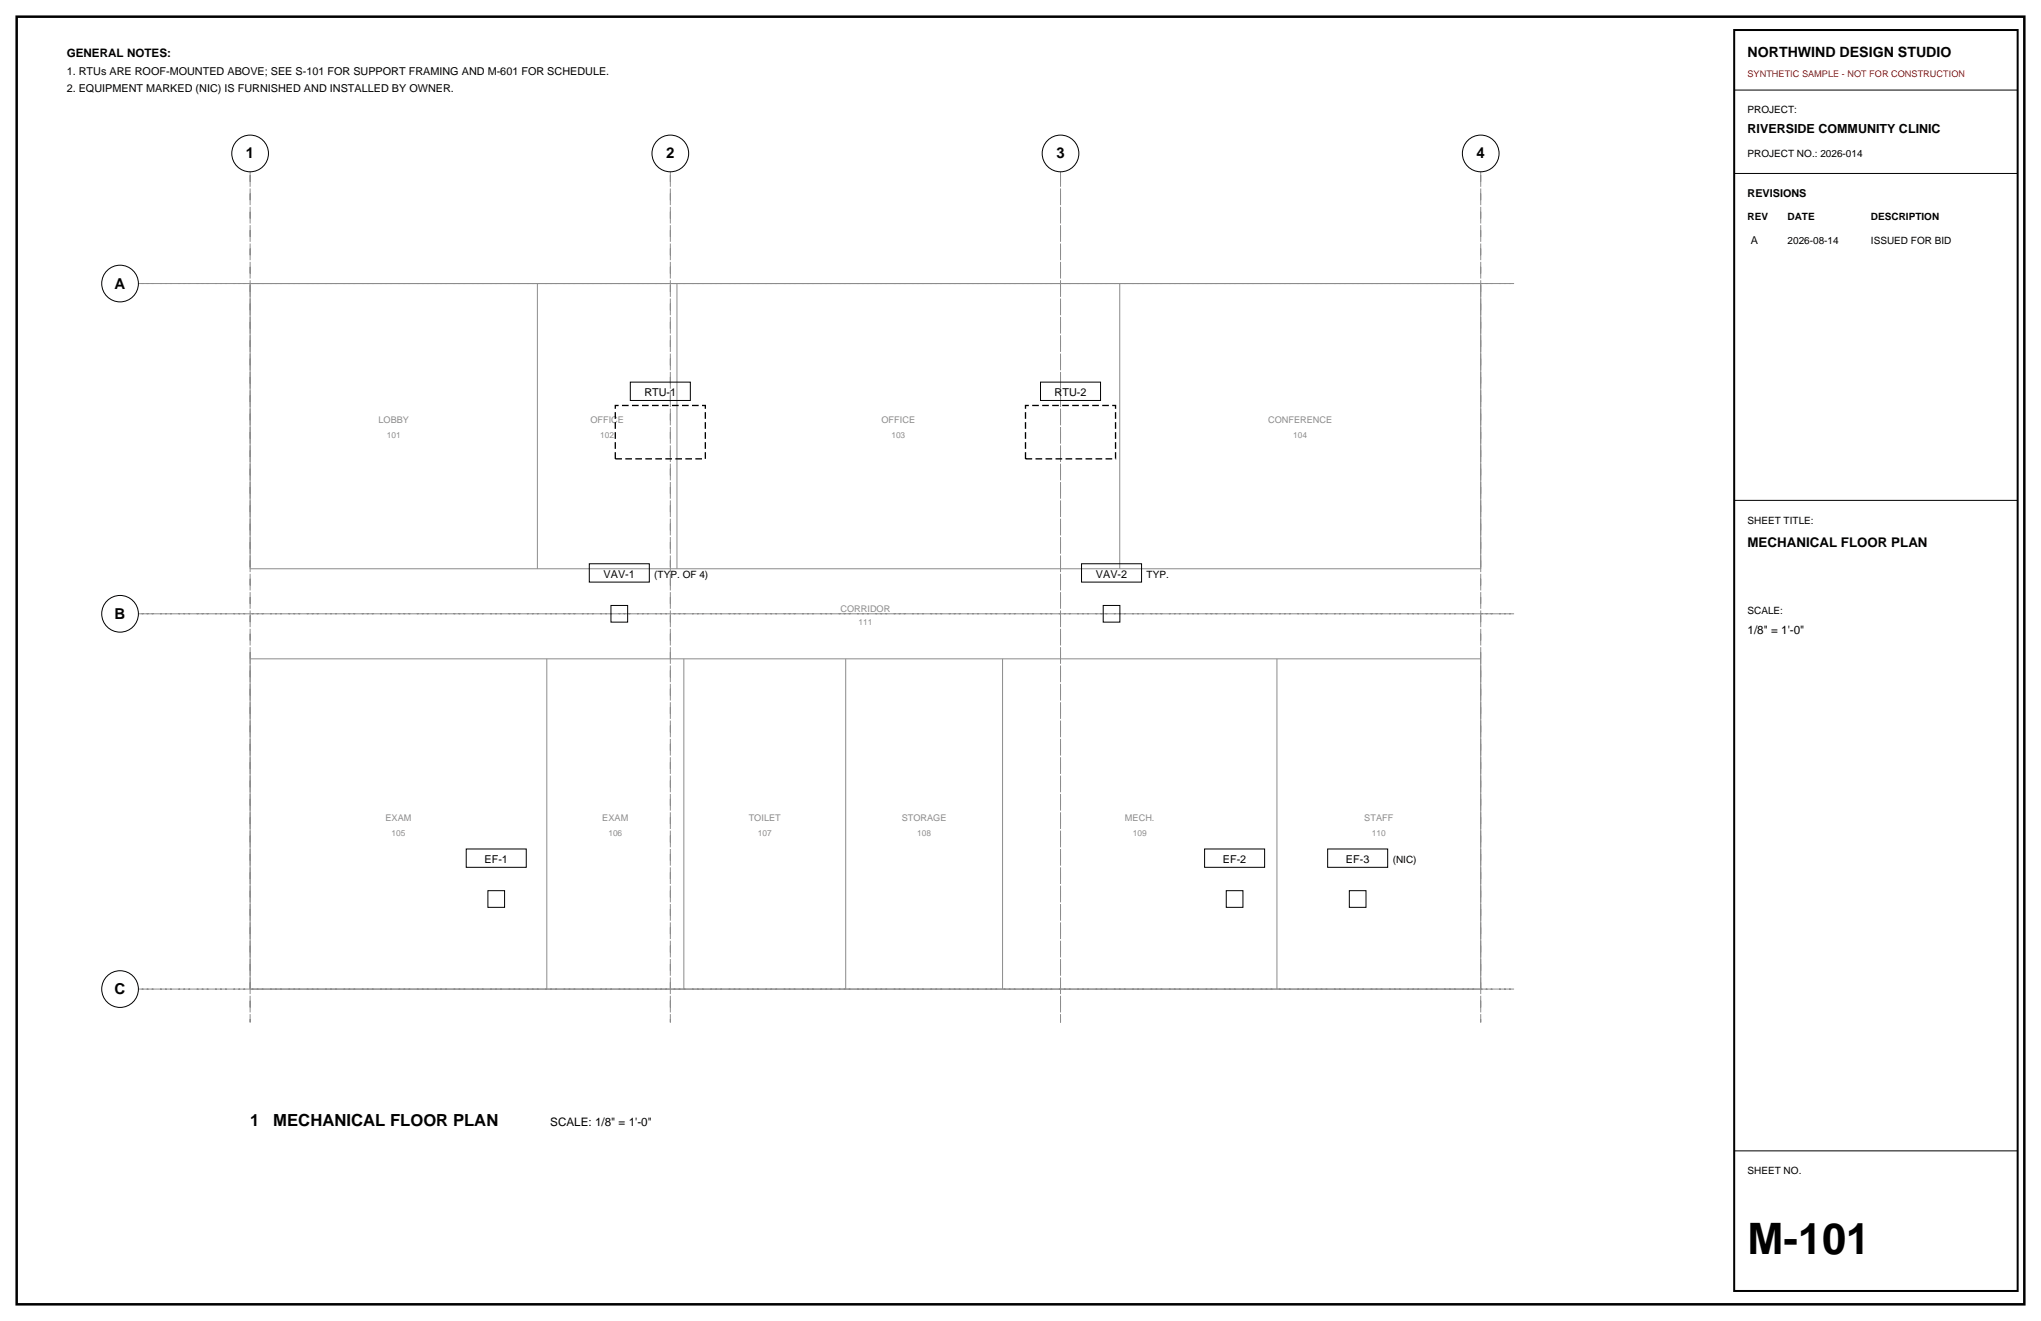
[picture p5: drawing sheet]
<svg xmlns="http://www.w3.org/2000/svg" width="432mm" height="279mm" viewBox="0 0 432 279" stroke-linecap="round" stroke-linejoin="round" font-family="sans-serif">
<defs><g id="words">
<text font-size="9.2" x="369.7" y="265.3">M-101</text>
<g font-size="3.5">
<text x="52.9" y="238.1">1</text>
<text x="57.8" y="238.1">MECHANICAL FLOOR PLAN</text>
</g>
<g font-size="3.2">
<text x="52" y="33.5">1</text>
<text x="140.9" y="33.5">2</text>
<text x="223.5" y="33.5">3</text>
<text x="312.4" y="33.5">4</text>
<text x="24.3" y="61">A</text>
<text x="24.3" y="130.9">B</text>
<text x="24.3" y="210.3">C</text>
</g>
<text font-size="3" x="369.7" y="12">NORTHWIND DESIGN STUDIO</text>
<text font-size="2.8" x="369.7" y="115.7">MECHANICAL FLOOR PLAN</text>
<text font-size="2.6" x="369.7" y="28.2">RIVERSIDE COMMUNITY CLINIC</text>
<g font-size="2.5">
<text x="14.1" y="12">GENERAL NOTES:</text>
<text x="369.7" y="134.1">1/8&quot; = 1'-0&quot;</text>
<text x="116.4" y="238.1">SCALE: 1/8&quot; = 1'-0&quot;</text>
</g>
<g font-size="2.3">
<text x="14.1" y="15.9">1. RTUs ARE ROOF-MOUNTED ABOVE; SEE S-101 FOR SUPPORT FRAMING AND M-601 FOR SCHEDULE.</text>
<text x="14.1" y="19.4">2. EQUIPMENT MARKED (NIC) IS FURNISHED AND INSTALLED BY OWNER.</text>
<text x="369.7" y="41.6">REVISIONS</text>
<text x="370.4" y="51.5">A</text>
<text x="136.3" y="83.8">RTU-1</text>
<text x="223.1" y="83.8">RTU-2</text>
<text x="127.7" y="122.2">VAV-1</text>
<text x="231.8" y="122.2">VAV-2</text>
<text x="102.5" y="182.6">EF-1</text>
<text x="258.7" y="182.6">EF-2</text>
<text x="284.7" y="182.6">EF-3</text>
</g>
<g font-size="2.1">
<text x="369.7" y="24">PROJECT:</text>
<text x="369.7" y="33.2">PROJECT NO.: 2026-014</text>
<text x="369.7" y="46.6">REV</text>
<text x="378.2" y="46.6">DATE</text>
<text x="395.8" y="46.6">DESCRIPTION</text>
<text x="378.2" y="51.5">2026-08-14</text>
<text x="395.8" y="51.5">ISSUED FOR BID</text>
<text x="369.7" y="110.8">SHEET TITLE:</text>
<text x="138.4" y="122.2">(TYP. OF 4)</text>
<text x="242.6" y="122.2">TYP.</text>
<text x="369.7" y="129.8">SCALE:</text>
<text x="294.6" y="182.6">(NIC)</text>
<text x="369.7" y="248.4">SHEET NO.</text>
</g>
<text font-size="1.9" fill="#d90d0d" x="369.7" y="16.2">SYNTHETIC SAMPLE - NOT FOR CONSTRUCTION</text>
<g font-size="1.9" fill="#8c8c8c">
<text x="80.1" y="89.4">LOBBY</text>
<text x="124.9" y="89.4">OFFICE</text>
<text x="186.5" y="89.4">OFFICE</text>
<text x="268.3" y="89.4">CONFERENCE</text>
<text x="177.8" y="129.5">CORRIDOR</text>
<text x="81.6" y="173.6">EXAM</text>
<text x="127.4" y="173.6">EXAM</text>
<text x="158.4" y="173.6">TOILET</text>
<text x="190.8" y="173.6">STORAGE</text>
<text x="238" y="173.6">MECH.</text>
<text x="288.6" y="173.6">STAFF</text>
</g>
<g font-size="1.8" fill="#8c8c8c">
<text x="81.8" y="92.6">101</text>
<text x="127" y="92.6">102</text>
<text x="188.6" y="92.6">103</text>
<text x="273.6" y="92.6">104</text>
<text x="181.6" y="132.3">111</text>
<text x="82.8" y="176.7">105</text>
<text x="128.7" y="176.7">106</text>
<text x="160.3" y="176.7">107</text>
<text x="194" y="176.7">108</text>
<text x="239.7" y="176.7">109</text>
<text x="290.2" y="176.7">110</text>
</g>
</g></defs>
<path d="M3.5 3.5h424.8v272.4h-424.8z" fill="none" stroke="#000" stroke-width=".53"/>
<path d="M52.9 36.3v180zM141.8 36.3v180zM224.4 36.3v180zM313.3 36.3v180zM29.3 60h291zM29.3 129.8h291zM29.3 209.2h291z" fill="none" stroke="#8c8c8c" stroke-width=".21" stroke-dasharray="2.1 .7 .4 .7" stroke-linecap="butt"/>
<g fill="none" stroke="#000" stroke-width=".21">
<path d="M366.9 19.1h60zM366.9 36.7h60zM133.3 80.8h12.7v3.9h-12.7zM220.1 80.8h12.7v3.9h-12.7zM124.7 119.2h12.7v3.9h-12.7zM228.8 119.2h12.7v3.9h-12.7zM366.9 105.8h60zM129.3 128.1h3.5v3.5h-3.5zM233.4 128.1h3.5v3.5h-3.5zM98.6 179.6h12.7v3.8h-12.7zM254.8 179.6h12.7v3.8h-12.7zM280.9 179.6h12.7v3.8h-12.7z"/>
<path d="M103.2 188.4h3.6v3.5h-3.6zM259.4 188.4h3.6v3.5h-3.6zM285.5 188.4h3.5v3.5h-3.5zM366.9 243.4h60z"/>
<circle cx="52.9" cy="32.5" r="3.9"/>
<circle cx="141.8" cy="32.5" r="3.9"/>
<circle cx="224.4" cy="32.5" r="3.9"/>
<circle cx="313.3" cy="32.5" r="3.9"/>
<circle cx="25.4" cy="60" r="3.9"/>
<circle cx="25.4" cy="129.8" r="3.9"/>
<circle cx="25.4" cy="209.2" r="3.9"/>
</g>
<g fill="none" stroke="#8c8c8c" stroke-width=".21">
<path d="M52.9 60h260.4zM52.9 60v60.3zM113.7 60v60.3zM143.2 60v60.3zM236.9 60v60.3zM313.3 60v60.3zM52.9 139.3v69.9zM52.9 120.3h260.4zM52.9 139.3h260.4zM115.7 139.3v69.9zM144.7 139.3v69.9zM178.9 139.3v69.9z"/>
<path d="M212.1 139.3v69.9zM270.2 139.3v69.9zM313.3 139.3v69.9zM52.9 209.2h260.4z"/>
</g>
<path d="M130.2 85.8h19v11.2h-19zM217 85.8h19v11.2h-19z" fill="none" stroke="#000" stroke-width=".28" stroke-dasharray="1.4 .7" stroke-linecap="butt"/>
<path d="M366.9 6.4h60v266.6h-60z" fill="none" stroke="#000" stroke-width=".42"/>
<use href="#words"/>
</svg>
